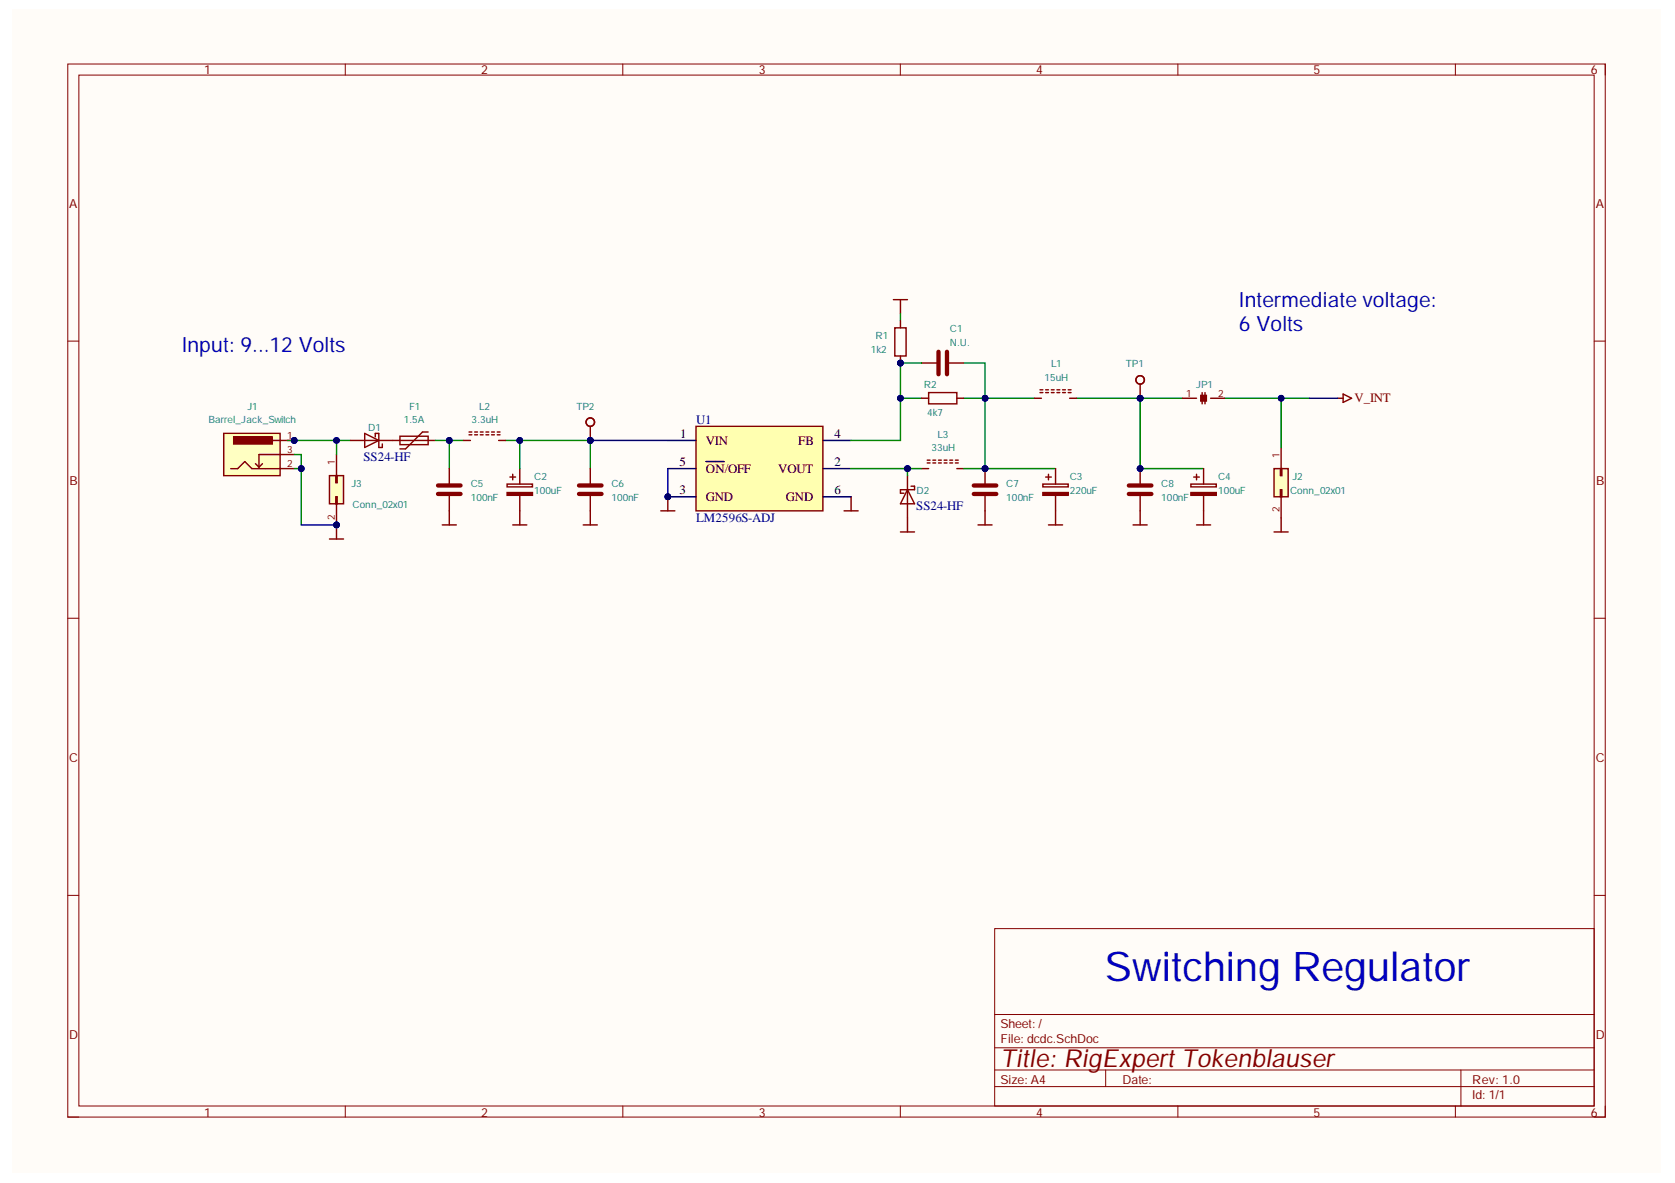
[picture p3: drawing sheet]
<svg xmlns="http://www.w3.org/2000/svg" width="297mm" height="210mm" viewBox="0 0 297 210" stroke-linecap="round" stroke-linejoin="round" font-family="sans-serif">
<defs><g id="words">
<text font-size="7.3" fill="#0000c2" x="196" y="174.1">Switching Regulator</text>
<text font-size="4.4" fill="#840000" x="177.4" y="189.3">Title: RigExpert Tokenblauser</text>
<g font-size="3.7" fill="#0000c2">
<text x="219.7" y="54.5">Intermediate voltage:</text>
<text x="219.7" y="58.7">6 Volts</text>
<text x="32.2" y="62.4">Input: 9...12 Volts</text>
</g>
<text font-size="2.3" fill="#800000" x="240.2" y="71.4">V_INT</text>
<g font-size="2.3">
<text x="120.6" y="77.7">1</text>
<text x="148" y="77.7">4</text>
<text x="120.5" y="82.6">5</text>
<text x="125.2" y="78.9">VIN</text>
<text x="125.2" y="83.9">ON/OFF</text>
<text x="138" y="83.9">VOUT</text>
<text x="141.6" y="78.9">FB</text>
<text x="148" y="82.6">2</text>
<text x="120.5" y="87.6">3</text>
<text x="125.2" y="88.9">GND</text>
<text x="139.4" y="88.9">GND</text>
<text x="148" y="87.6">6</text>
</g>
<g font-size="2.3" fill="#000080">
<text x="123.5" y="75.2">U1</text>
<text x="64.4" y="81.7">SS24-HF</text>
<text x="123.5" y="92.7">LM2596S-ADJ</text>
<text x="162.5" y="90.5">SS24-HF</text>
</g>
<g font-size="2.2" fill="#840000">
<text x="36.2" y="13.2">1</text>
<text x="85.3" y="13.2">2</text>
<text x="134.6" y="13.2">3</text>
<text x="183.8" y="13.2">4</text>
<text x="232.9" y="13.2">5</text>
<text x="282.1" y="13.2">6</text>
<text x="12.3" y="36.8">A</text>
<text x="283" y="36.8">A</text>
<text x="12.3" y="86">B</text>
<text x="283.1" y="86">B</text>
<text x="12.3" y="135.2">C</text>
<text x="283" y="135.2">C</text>
<text x="12.3" y="184.4">D</text>
<text x="177.4" y="185">File: dcdc.SchDoc</text>
<text x="177.4" y="182.3">Sheet: /</text>
<text x="283" y="184.4">D</text>
<text x="177.4" y="192.3">Size: A4</text>
<text x="199.1" y="192.3">Date:</text>
<text x="261.1" y="192.3">Rev: 1.0</text>
<text x="261.1" y="195">Id: 1/1</text>
<text x="36.2" y="198.1">1</text>
<text x="85.3" y="198.1">2</text>
<text x="134.6" y="198.1">3</text>
<text x="183.8" y="198.1">4</text>
<text x="232.9" y="198.1">5</text>
<text x="282.1" y="198.1">6</text>
</g>
<g font-size="1.8" fill="#008484">
<text x="168.5" y="58.9">C1</text>
<text x="154.4" y="62.6">1k2</text>
<text x="155.3" y="60.2">R1</text>
<text x="168.5" y="61.4">N.U.</text>
<text x="186.4" y="65.1">L1</text>
<text x="199.7" y="65.1">TP1</text>
<text x="163.8" y="68.9">R2</text>
<text x="185.2" y="67.6">15uH</text>
<text x="212.1" y="68.9">JP1</text>
<text x="37" y="75.1">Barrel_Jack_Switch</text>
<text x="43.9" y="72.7">J1</text>
<text x="65.3" y="76.4">D1</text>
<text x="71.6" y="75.1">1.5A</text>
<text x="72.6" y="72.7">F1</text>
<text x="83.6" y="75.1">3.3uH</text>
<text x="85" y="72.7">L2</text>
<text x="102.2" y="72.7">TP2</text>
<text x="164.4" y="73.9">4k7</text>
<text x="166.3" y="77.7">L3</text>
<text x="165.2" y="80.1">33uH</text>
<text x="62.3" y="86.4">J3</text>
<text x="83.5" y="88.9">100nF</text>
<text x="83.5" y="86.4">C5</text>
<text x="94.7" y="87.6">100uF</text>
<text x="94.7" y="85.1">C2</text>
<text x="108.4" y="88.9">100nF</text>
<text x="108.4" y="86.4">C6</text>
<text x="162.5" y="87.6">D2</text>
<text x="178.4" y="88.9">100nF</text>
<text x="178.4" y="86.4">C7</text>
<text x="189.7" y="87.6">220uF</text>
<text x="189.7" y="85.1">C3</text>
<text x="205.9" y="88.9">100nF</text>
<text x="205.9" y="86.4">C8</text>
<text x="216" y="87.6">100uF</text>
<text x="216" y="85.1">C4</text>
<text x="228.8" y="87.6">Conn_02x01</text>
<text x="229.2" y="85.1">J2</text>
<text x="62.5" y="90.1">Conn_02x01</text>
</g>
<g font-size="1.8" fill="#840000">
<text x="210.3" y="70.4">1</text>
<text x="216" y="70.4">2</text>
<text x="50.9" y="77.9">1</text>
<text x="50.9" y="82.9">2</text>
<text x="50.9" y="80.4">3</text>
<text x="59.4" y="82.6" transform="rotate(-90 59.4 82.6)">1</text>
<text x="226.9" y="81.3" transform="rotate(-90 226.9 81.3)">1</text>
<text x="59.4" y="92.2" transform="rotate(-90 59.4 92.2)">2</text>
<text x="226.9" y="90.9" transform="rotate(-90 226.9 90.9)">2</text>
</g>
</g></defs>
<g fill="#fffcf8">
<path d="M2.2 1.5h292.3v206.5h-292.3z" fill-rule="evenodd"/>
<path d="M2.2 1.5h292.3v206.5h-292.3z" fill-rule="evenodd"/>
</g>
<g fill="none" stroke="#840000" stroke-width=".18">
<path d="M12 11.4h272.7v186.8h-272.7zM14 13.3h268.7v182.9h-268.7zM61.2 11.4v1.9M110.4 11.4v1.9M159.7 11.4v1.9M208.9 11.4v1.9M258.1 11.4v1.9M284.7 11.4v1.9M12 60.5h2M282.7 60.5h2M12 109.7h2M282.7 109.7h2"/>
<path d="M12 158.9h2M282.7 158.9h2M176.4 164.8h106.3v31.4h-106.3zM12 198.2h2M61.2 196.2v2M110.5 196.2v2M159.7 196.2v2M176.4 192.8h106.3M176.4 189.9h106.3M176.4 185.9h106.3M176.4 180h106.3M196.1 189.9v2.9"/>
<path d="M208.9 196.2v2M258.1 196.2v2M259.1 189.9v6.3M284.7 196.2v2h-2"/>
</g>
<path d="M69.7 78.2h7.5M70.9 77.4h5v1.5h-5zM75.9 76.7h-1l-3 2.9h-1" fill="none" stroke="#840000" stroke-width=".25"/>
<circle cx="104.7" cy="78.1" r=".5" fill="#000080"/>
<circle cx="104.7" cy="78.1" r=".5" fill="none" stroke="#000080" stroke-width=".18"/>
<path d="M104.7 75.7v2.5" fill="none" stroke="#840000" stroke-width=".25"/>
<circle cx="104.7" cy="78.1" r=".5" fill="#000080"/>
<circle cx="104.7" cy="78.1" r=".5" fill="none" stroke="#000080" stroke-width=".18"/>
<circle cx="104.7" cy="74.9" r=".75" fill="none" stroke="#840000" stroke-width=".25"/>
<circle cx="59.7" cy="93.1" r=".5" fill="#000080"/>
<circle cx="59.7" cy="93.1" r=".5" fill="none" stroke="#000080" stroke-width=".18"/>
<path d="M58.4 84.4h2.5v5h-2.5z" fill-rule="evenodd" fill="#ffffc2"/>
<path d="M58.4 84.4h2.5v5h-2.5zM59.7 80.6v3.8M59.7 89.4v3.7" fill="none" stroke="#840000" stroke-width=".25"/>
<circle cx="59.7" cy="93.1" r=".5" fill="#000080"/>
<circle cx="59.7" cy="93.1" r=".5" fill="none" stroke="#000080" stroke-width=".18"/>
<path d="M59.5 84.4h.3v1.2h-.3zM59.5 88.1h.3v1.3h-.3zM160.9 84.4v7.5M160.9 86.9l1.3 2.5h-2.5zM161.6 86.3h.6v.6h-2.5v.6h.6" fill="none" stroke="#840000" stroke-width=".25"/>
<circle cx="202.2" cy="70.7" r=".5" fill="#000080"/>
<circle cx="202.2" cy="70.7" r=".5" fill="none" stroke="#000080" stroke-width=".18"/>
<g fill="none" stroke="#840000" stroke-width=".25">
<path d="M202.2 68.2v2.5"/>
<circle cx="202.2" cy="67.4" r=".75"/>
</g>
<circle cx="202.2" cy="70.7" r=".5" fill="#000080"/>
<circle cx="202.2" cy="70.7" r=".5" fill="none" stroke="#000080" stroke-width=".18"/>
<g fill="none" stroke="#840000" stroke-width=".25">
<path d="M163.4 83.1h1.3M164.4 82.1h.5M164.4 81.6h.5M165.4 82.1h.5M165.4 81.6h.5M166.4 82.1h.5M166.4 81.6h.5M167.4 82.1h.5M167.4 81.6h.5M168.4 82.1h.5M168.4 81.6h.5M169.4 82.1h.5"/>
<path d="M169.4 81.6h.5M169.7 83.1h1.2"/>
</g>
<path d="M158.4 53.2h2.5M159.7 53.2v2.5" fill="none" stroke="#800000" stroke-width=".25"/>
<path d="M89.9 87.4h4.5v.5h-4.5z" fill-rule="evenodd" fill="#840000"/>
<path d="M89.9 87.4h4.5v.5h-4.5zM89.9 85.9h4.5v.5h-4.5zM90.4 84.6h1M90.9 84.1v1M92.2 83.1v2.8M92.2 87.9v2.7" fill="none" stroke="#840000" stroke-width=".25"/>
<circle cx="52.2" cy="78.1" r=".5" fill="#000080"/>
<circle cx="52.2" cy="78.1" r=".5" fill="none" stroke="#000080" stroke-width=".18"/>
<path d="M39.7 76.9h10v7.5h-10z" fill-rule="evenodd" fill="#ffffc2"/>
<path d="M39.7 76.9h10v7.5h-10z" fill="none" stroke="#840000" stroke-width=".25"/>
<path d="M41.4 77.5h6.9v1.3h-6.9z" fill-rule="evenodd" fill="#840000"/>
<path d="M41.4 77.5h6.9v1.3h-6.9zM49.7 78.2h2.5M49.7 83.1h2.5" fill="none" stroke="#840000" stroke-width=".25"/>
<circle cx="52.2" cy="78.1" r=".5" fill="#000080"/>
<circle cx="52.2" cy="78.1" r=".5" fill="none" stroke="#000080" stroke-width=".18"/>
<path d="M48.4 78.2h1.3M163.4 64.4h2.8M168.2 64.4h2.7M40.9 83.1h1.3l1.2-1.2 1.3 1.2h5M45.3 82.3l.6 .6M46.5 82.3l-.6 .6M52.2 80.6h-6.3v2.3" fill="none" stroke="#840000" stroke-width=".25"/>
<path d="M166.4 62.4v4M167.9 62.4v4" fill="none" stroke="#840000" stroke-width=".76"/>
<path d="M225.9 83.1h2.5v5h-2.5z" fill-rule="evenodd" fill="#ffffc2"/>
<path d="M227.2 79.4v3.7M225.9 83.1h2.5v5h-2.5zM227.1 86.9h.2v1.2h-.2zM227.1 83.1h.2v1.3h-.2zM227.2 88.1v3.8" fill="none" stroke="#840000" stroke-width=".25"/>
<path d="M117.2 90.6h2.5M118.4 88.1v2.5" fill="none" stroke="#800000" stroke-width=".25"/>
<circle cx="118.4" cy="88.1" r=".5" fill="#000080"/>
<circle cx="118.4" cy="88.1" r=".5" fill="none" stroke="#000080" stroke-width=".18"/>
<g fill="none" stroke="#800000" stroke-width=".25">
<path d="M58.4 95.6h2.5M59.7 93.1v2.5M78.4 93.1h2.5M79.7 90.6v2.5M90.9 93.1h2.5M92.2 90.6v2.5M103.4 93.1h2.5M104.7 90.6v2.5M149.7 90.6h2.5M150.9 88.1v2.5M159.7 94.4h2.5M160.9 91.9v2.5"/>
<path d="M173.4 93.1h2.5M174.7 90.6v2.5M185.9 93.1h2.5M187.2 90.6v2.5M200.9 93.1h2.5M202.2 90.6v2.5M212.2 93.1h2.5M213.4 90.6v2.5M225.9 94.4h2.5M227.2 91.9v2.5"/>
</g>
<circle cx="59.7" cy="93.1" r=".5" fill="#000080"/>
<circle cx="59.7" cy="93.1" r=".5" fill="none" stroke="#000080" stroke-width=".18"/>
<path d="M237.2 70.7h1M238.2 69.9l1.5 .8-1.5 .7z" fill="none" stroke="#800000" stroke-width=".25"/>
<circle cx="118.4" cy="88.1" r=".5" fill="#000080"/>
<circle cx="118.4" cy="88.1" r=".5" fill="none" stroke="#000080" stroke-width=".18"/>
<path d="M123.4 75.7h22.5v14.9h-22.5z" fill-rule="evenodd" fill="#ffffb0"/>
<path d="M123.4 75.7h22.5v14.9h-22.5z" fill="none" stroke="#800000" stroke-width=".25"/>
<path d="M118.4 78.2h5M118.4 88.1h5M145.9 83.1h5" fill="none" stroke="#000" stroke-width=".25"/>
<circle cx="118.4" cy="88.1" r=".5" fill="#000080"/>
<circle cx="118.4" cy="88.1" r=".5" fill="none" stroke="#000080" stroke-width=".18"/>
<path d="M145.9 78.2h5M118.4 83.1h5M125.2 81.9h3.2M145.9 88.1h5" fill="none" stroke="#000" stroke-width=".25"/>
<path d="M159.7 55.7v1.2M89.7 78.2h2.5" fill="none" stroke="#008400" stroke-width=".25"/>
<circle cx="92.2" cy="78.1" r=".5" fill="#000080"/>
<circle cx="92.2" cy="78.1" r=".5" fill="none" stroke="#000080" stroke-width=".18"/>
<path d="M150.9 83.1h10" fill="none" stroke="#008400" stroke-width=".25"/>
<circle cx="160.9" cy="83.1" r=".5" fill="#000080"/>
<circle cx="160.9" cy="83.1" r=".5" fill="none" stroke="#000080" stroke-width=".18"/>
<path d="M159.7 64.4v6.3" fill="none" stroke="#008400" stroke-width=".25"/>
<circle cx="159.7" cy="64.4" r=".5" fill="#000080"/>
<circle cx="159.7" cy="64.4" r=".5" fill="none" stroke="#000080" stroke-width=".18"/>
<circle cx="159.7" cy="70.7" r=".5" fill="#000080"/>
<circle cx="159.7" cy="70.7" r=".5" fill="none" stroke="#000080" stroke-width=".18"/>
<path d="M174.7 83.1h12.5" fill="none" stroke="#008400" stroke-width=".25"/>
<circle cx="174.7" cy="83.1" r=".5" fill="#000080"/>
<circle cx="174.7" cy="83.1" r=".5" fill="none" stroke="#000080" stroke-width=".18"/>
<path d="M77.2 78.2h2.5" fill="none" stroke="#008400" stroke-width=".25"/>
<circle cx="79.7" cy="78.1" r=".5" fill="#000080"/>
<circle cx="79.7" cy="78.1" r=".5" fill="none" stroke="#000080" stroke-width=".18"/>
<path d="M159.7 64.4h3.7" fill="none" stroke="#008400" stroke-width=".25"/>
<circle cx="159.7" cy="64.4" r=".5" fill="#000080"/>
<circle cx="159.7" cy="64.4" r=".5" fill="none" stroke="#000080" stroke-width=".18"/>
<path d="M92.2 78.2v4.9" fill="none" stroke="#008400" stroke-width=".25"/>
<circle cx="92.2" cy="78.1" r=".5" fill="#000080"/>
<circle cx="92.2" cy="78.1" r=".5" fill="none" stroke="#000080" stroke-width=".18"/>
<path d="M53.4 83.1v10" fill="none" stroke="#008400" stroke-width=".25"/>
<circle cx="53.4" cy="83.1" r=".5" fill="#000080"/>
<circle cx="53.4" cy="83.1" r=".5" fill="none" stroke="#000080" stroke-width=".18"/>
<path d="M160.9 83.1h2.5" fill="none" stroke="#008400" stroke-width=".25"/>
<circle cx="160.9" cy="83.1" r=".5" fill="#000080"/>
<circle cx="160.9" cy="83.1" r=".5" fill="none" stroke="#000080" stroke-width=".18"/>
<path d="M174.7 70.7h8.7" fill="none" stroke="#008400" stroke-width=".25"/>
<circle cx="174.7" cy="70.7" r=".5" fill="#000080"/>
<circle cx="174.7" cy="70.7" r=".5" fill="none" stroke="#000080" stroke-width=".18"/>
<path d="M104.7 78.2v4.9" fill="none" stroke="#008400" stroke-width=".25"/>
<circle cx="104.7" cy="78.1" r=".5" fill="#000080"/>
<circle cx="104.7" cy="78.1" r=".5" fill="none" stroke="#000080" stroke-width=".18"/>
<path d="M174.7 70.7v12.4" fill="none" stroke="#008400" stroke-width=".25"/>
<circle cx="174.7" cy="83.1" r=".5" fill="#000080"/>
<circle cx="174.7" cy="83.1" r=".5" fill="none" stroke="#000080" stroke-width=".18"/>
<circle cx="174.7" cy="70.7" r=".5" fill="#000080"/>
<circle cx="174.7" cy="70.7" r=".5" fill="none" stroke="#000080" stroke-width=".18"/>
<path d="M190.9 70.7h11.3" fill="none" stroke="#008400" stroke-width=".25"/>
<circle cx="202.2" cy="70.7" r=".5" fill="#000080"/>
<circle cx="202.2" cy="70.7" r=".5" fill="none" stroke="#000080" stroke-width=".18"/>
<path d="M52.2 83.1h1.2" fill="none" stroke="#008400" stroke-width=".25"/>
<circle cx="53.4" cy="83.1" r=".5" fill="#000080"/>
<circle cx="53.4" cy="83.1" r=".5" fill="none" stroke="#000080" stroke-width=".18"/>
<path d="M159.7 70.7h3.7" fill="none" stroke="#008400" stroke-width=".25"/>
<circle cx="159.7" cy="70.7" r=".5" fill="#000080"/>
<circle cx="159.7" cy="70.7" r=".5" fill="none" stroke="#000080" stroke-width=".18"/>
<path d="M170.9 83.1h3.8" fill="none" stroke="#008400" stroke-width=".25"/>
<circle cx="174.7" cy="83.1" r=".5" fill="#000080"/>
<circle cx="174.7" cy="83.1" r=".5" fill="none" stroke="#000080" stroke-width=".18"/>
<path d="M170.9 70.7h3.8" fill="none" stroke="#008400" stroke-width=".25"/>
<circle cx="174.7" cy="70.7" r=".5" fill="#000080"/>
<circle cx="174.7" cy="70.7" r=".5" fill="none" stroke="#000080" stroke-width=".18"/>
<path d="M202.2 70.7h7.5" fill="none" stroke="#008400" stroke-width=".25"/>
<circle cx="202.2" cy="70.7" r=".5" fill="#000080"/>
<circle cx="202.2" cy="70.7" r=".5" fill="none" stroke="#000080" stroke-width=".18"/>
<path d="M79.7 78.2v4.9" fill="none" stroke="#008400" stroke-width=".25"/>
<circle cx="79.7" cy="78.1" r=".5" fill="#000080"/>
<circle cx="79.7" cy="78.1" r=".5" fill="none" stroke="#000080" stroke-width=".18"/>
<path d="M92.2 78.2h12.5" fill="none" stroke="#008400" stroke-width=".25"/>
<circle cx="92.2" cy="78.1" r=".5" fill="#000080"/>
<circle cx="92.2" cy="78.1" r=".5" fill="none" stroke="#000080" stroke-width=".18"/>
<circle cx="104.7" cy="78.1" r=".5" fill="#000080"/>
<circle cx="104.7" cy="78.1" r=".5" fill="none" stroke="#000080" stroke-width=".18"/>
<path d="M160.9 83.1v1.3" fill="none" stroke="#008400" stroke-width=".25"/>
<circle cx="160.9" cy="83.1" r=".5" fill="#000080"/>
<circle cx="160.9" cy="83.1" r=".5" fill="none" stroke="#000080" stroke-width=".18"/>
<path d="M79.7 78.2h2.5" fill="none" stroke="#008400" stroke-width=".25"/>
<circle cx="79.7" cy="78.1" r=".5" fill="#000080"/>
<circle cx="79.7" cy="78.1" r=".5" fill="none" stroke="#000080" stroke-width=".18"/>
<path d="M50.9 78.2h1.3" fill="none" stroke="#008400" stroke-width=".25"/>
<circle cx="52.2" cy="78.1" r=".5" fill="#000080"/>
<circle cx="52.2" cy="78.1" r=".5" fill="none" stroke="#000080" stroke-width=".18"/>
<path d="M52.2 80.6h1.2v2.5" fill="none" stroke="#008400" stroke-width=".25"/>
<circle cx="53.4" cy="83.1" r=".5" fill="#000080"/>
<circle cx="53.4" cy="83.1" r=".5" fill="none" stroke="#000080" stroke-width=".18"/>
<path d="M159.7 70.7v7.5h-8.8" fill="none" stroke="#008400" stroke-width=".25"/>
<circle cx="159.7" cy="70.7" r=".5" fill="#000080"/>
<circle cx="159.7" cy="70.7" r=".5" fill="none" stroke="#000080" stroke-width=".18"/>
<path d="M170.9 64.4h3.8v6.3" fill="none" stroke="#008400" stroke-width=".25"/>
<circle cx="174.7" cy="70.7" r=".5" fill="#000080"/>
<circle cx="174.7" cy="70.7" r=".5" fill="none" stroke="#000080" stroke-width=".18"/>
<path d="M52.2 78.2h10" fill="none" stroke="#008400" stroke-width=".25"/>
<circle cx="52.2" cy="78.1" r=".5" fill="#000080"/>
<circle cx="52.2" cy="78.1" r=".5" fill="none" stroke="#000080" stroke-width=".18"/>
<circle cx="59.7" cy="78.1" r=".5" fill="#000080"/>
<circle cx="59.7" cy="78.1" r=".5" fill="none" stroke="#000080" stroke-width=".18"/>
<path d="M59.7 78.2v2.4" fill="none" stroke="#008400" stroke-width=".25"/>
<circle cx="59.7" cy="78.1" r=".5" fill="#000080"/>
<circle cx="59.7" cy="78.1" r=".5" fill="none" stroke="#000080" stroke-width=".18"/>
<path d="M53.4 93.1h6.3" fill="none" stroke="#000080" stroke-width=".25"/>
<circle cx="59.7" cy="93.1" r=".5" fill="#000080"/>
<circle cx="59.7" cy="93.1" r=".5" fill="none" stroke="#000080" stroke-width=".18"/>
<path d="M217.2 70.7h15" fill="none" stroke="#008400" stroke-width=".25"/>
<circle cx="227.2" cy="70.7" r=".5" fill="#000080"/>
<circle cx="227.2" cy="70.7" r=".5" fill="none" stroke="#000080" stroke-width=".18"/>
<path d="M227.2 70.7v8.7" fill="none" stroke="#008400" stroke-width=".25"/>
<circle cx="227.2" cy="70.7" r=".5" fill="#000080"/>
<circle cx="227.2" cy="70.7" r=".5" fill="none" stroke="#000080" stroke-width=".18"/>
<path d="M232.2 70.7h5M118.4 83.1v5" fill="none" stroke="#000080" stroke-width=".25"/>
<circle cx="118.4" cy="88.1" r=".5" fill="#000080"/>
<circle cx="118.4" cy="88.1" r=".5" fill="none" stroke="#000080" stroke-width=".18"/>
<path d="M104.7 78.2h13.7" fill="none" stroke="#000080" stroke-width=".25"/>
<circle cx="104.7" cy="78.1" r=".5" fill="#000080"/>
<circle cx="104.7" cy="78.1" r=".5" fill="none" stroke="#000080" stroke-width=".18"/>
<path d="M212.9 70.2h1v1h-1z" fill-rule="evenodd" fill="#840000"/>
<path d="M62.2 78.2h7.5M64.7 76.9l2.5 1.3-2.5 1.2zM66.5 77.5v-.6h.7v2.5h.6v-.6M209.7 70.7h2.5M212.9 70.2h1v1h-1zM213.2 69.7v2M213.7 69.7v2M214.7 70.7h2.5M79.7 83.1v2.8M79.7 87.9v2.7M104.7 83.1v2.8M104.7 87.9v2.7" fill="none" stroke="#840000" stroke-width=".25"/>
<path d="M77.7 86.1h4M77.7 87.6h4M102.7 86.1h4M102.7 87.6h4" fill="none" stroke="#840000" stroke-width=".76"/>
<circle cx="174.7" cy="83.1" r=".5" fill="#000080"/>
<circle cx="174.7" cy="83.1" r=".5" fill="none" stroke="#000080" stroke-width=".18"/>
<path d="M174.7 83.1v2.8M174.7 87.9v2.7" fill="none" stroke="#840000" stroke-width=".25"/>
<circle cx="174.7" cy="83.1" r=".5" fill="#000080"/>
<circle cx="174.7" cy="83.1" r=".5" fill="none" stroke="#000080" stroke-width=".18"/>
<path d="M172.7 86.1h4M172.7 87.6h4" fill="none" stroke="#840000" stroke-width=".76"/>
<path d="M202.2 70.7v12.4h11.2" fill="none" stroke="#008400" stroke-width=".25"/>
<circle cx="202.2" cy="70.7" r=".5" fill="#000080"/>
<circle cx="202.2" cy="70.7" r=".5" fill="none" stroke="#000080" stroke-width=".18"/>
<circle cx="202.2" cy="83.1" r=".5" fill="#000080"/>
<circle cx="202.2" cy="83.1" r=".5" fill="none" stroke="#000080" stroke-width=".18"/>
<circle cx="202.2" cy="83.1" r=".5" fill="#000080"/>
<circle cx="202.2" cy="83.1" r=".5" fill="none" stroke="#000080" stroke-width=".18"/>
<path d="M202.2 83.1v2.8M202.2 87.9v2.7" fill="none" stroke="#840000" stroke-width=".25"/>
<circle cx="202.2" cy="83.1" r=".5" fill="#000080"/>
<circle cx="202.2" cy="83.1" r=".5" fill="none" stroke="#000080" stroke-width=".18"/>
<path d="M200.2 86.1h4M200.2 87.6h4" fill="none" stroke="#840000" stroke-width=".76"/>
<g fill="none" stroke="#840000" stroke-width=".25">
<path d="M82.2 78.2h1.2M83.2 77.1h.5M83.2 76.7h.5M84.2 77.1h.5M84.2 76.7h.5M85.2 77.1h.5M85.2 76.7h.5M86.2 77.1h.5M86.2 76.7h.5M87.2 77.1h.5M87.2 76.7h.5M88.2 77.1h.5"/>
<path d="M88.2 76.7h.5M88.4 78.2h1.3M183.4 70.7h1.3M184.4 69.7h.5M184.4 69.2h.5M185.4 69.7h.5M185.4 69.2h.5M186.4 69.7h.5M186.4 69.2h.5M187.4 69.7h.5M187.4 69.2h.5M188.4 69.7h.5"/>
<path d="M188.4 69.2h.5M189.4 69.7h.5M189.4 69.2h.5M189.7 70.7h1.2"/>
</g>
<path d="M211.2 87.4h4.5v.5h-4.5z" fill-rule="evenodd" fill="#840000"/>
<path d="M211.2 87.4h4.5v.5h-4.5zM211.2 85.9h4.5v.5h-4.5zM211.7 84.6h1M212.2 84.2v.9M213.4 83.1v2.8M213.4 87.9v2.7" fill="none" stroke="#840000" stroke-width=".25"/>
<path d="M184.9 87.4h4.5v.5h-4.5z" fill-rule="evenodd" fill="#840000"/>
<path d="M163.4 70.7h1.3M164.7 69.7h5v2h-5zM169.7 70.7h1.2M184.9 87.4h4.5v.5h-4.5zM184.9 85.9h4.5v.5h-4.5zM185.4 84.6h1M185.9 84.2v.9M187.2 83.1v2.8M187.2 87.9v2.7" fill="none" stroke="#840000" stroke-width=".25"/>
<circle cx="159.7" cy="64.4" r=".5" fill="#000080"/>
<circle cx="159.7" cy="64.4" r=".5" fill="none" stroke="#000080" stroke-width=".18"/>
<path d="M159.7 56.9v1.3M159.7 63.2v1.2" fill="none" stroke="#840000" stroke-width=".25"/>
<circle cx="159.7" cy="64.4" r=".5" fill="#000080"/>
<circle cx="159.7" cy="64.4" r=".5" fill="none" stroke="#000080" stroke-width=".18"/>
<path d="M158.7 58.2h2v5h-2z" fill="none" stroke="#840000" stroke-width=".25"/>
<use href="#words"/>
</svg>
